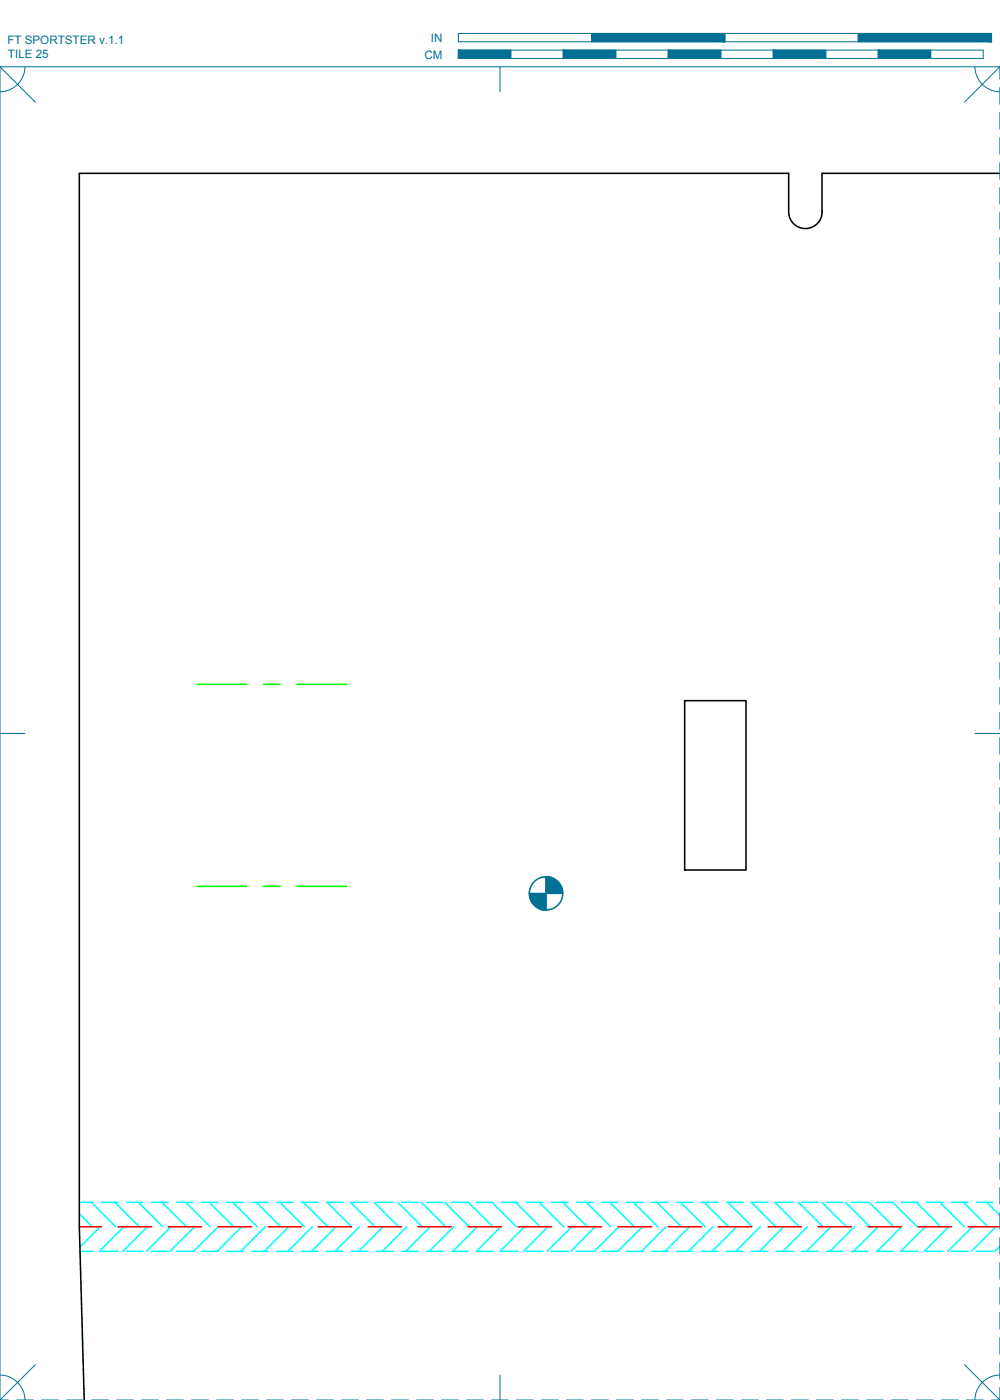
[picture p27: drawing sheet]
<svg xmlns="http://www.w3.org/2000/svg" width="190mm" height="267mm" viewBox="0 0 190 267" stroke-linecap="round" stroke-linejoin="round" font-family="sans-serif">
<defs><g id="words">
<g font-size="2.2" fill="#007095">
<text x="1.4" y="8.4">FT SPORTSTER v.1.1</text>
<text x="1.5" y="11.1">TILE 25</text>
<text x="80.8" y="11.2">CM</text>
<text x="82.1" y="8">IN</text>
</g>
</g></defs>
<!-- layer: 01 CUT -->
<path d="M190.5 33h-33.9v7.4a3.2 3.2 0 0 1-3.2 3.1 3.2 3.2 0 0 1-3.2-3.1v-7.4h-135.1v200.7l.9 33M130.4 133.5h11.7v32.2h-11.7z" fill="none" stroke="#000" stroke-width=".3"/>
<!-- layer: 05 REFERENCE -->
<path d="M37.5 130.4h9.5M50.2 130.4h3.2M56.6 130.4h9.5M37.5 168.8h9.5M50.2 168.8h3.2M56.6 168.8h9.5" fill="none" stroke="#0f0" stroke-width=".3"/>
<!-- layer: 04 BEVEL -->
<g fill="none" stroke="#0ff" stroke-width=".3">
<path d="M15.1 231.2l2.5 2.5M15.1 238.4h2.6M15.1 229h2.6M17.4 229l4.7 4.7M19.1 233.7l-3.9 3.9M19.3 238.4h3.2M19.3 229h3.2M21.9 229l4.6 4.7M23.6 233.7l-4.7 4.7M24.1 238.4h3.2M24.1 229h3.2M26.4 229l4.6 4.7"/>
<path d="M28.1 233.7l-4.7 4.7M28.9 238.4h3.1M28.9 229h3.1M30.9 229l4.6 4.7M32.6 233.7l-4.7 4.7M33.6 238.4h3.2M33.6 229h3.2M35.4 229l4.6 4.7M37.1 233.7l-4.7 4.7M38.4 238.4h3.2M38.4 229h3.2M39.9 229l4.6 4.7"/>
<path d="M41.6 233.7l-4.7 4.7M43.1 238.4h3.2M43.1 229h3.2M44.3 229l4.7 4.7M46 233.7l-4.6 4.7M47.9 238.4h3.2M47.9 229h3.2M48.8 229l4.7 4.7M50.5 233.7l-4.6 4.7M52.7 238.4h3.1M52.7 229h3.1M53.3 229l4.7 4.7"/>
<path d="M55 233.7l-4.6 4.7M57.4 238.4h3.2M57.4 229h3.2M57.8 229l4.7 4.7M59.5 233.7l-4.7 4.7M62.2 238.4h3.2M62.2 229h3.2M62.3 229l4.7 4.7M64 233.7l-4.7 4.7M66.8 229l4.7 4.7M67 238.4h3.1M67 229h3.1"/>
<path d="M68.5 233.7l-4.7 4.7M71.3 229l4.6 4.7M71.7 238.4h3.2M71.7 229h3.2M73 233.7l-4.7 4.7M75.8 229l4.6 4.7M76.5 238.4h3.2M76.5 229h3.2M77.5 233.7l-4.7 4.7M80.3 229l4.6 4.7M81.2 238.4h3.2M81.2 229h3.2"/>
<path d="M82 233.7l-4.7 4.7M84.8 229l4.6 4.7M86 238.4h3.2M86 229h3.2M86.4 233.7l-4.6 4.7M89.2 229l4.7 4.7M90.8 229h3.1M90.9 233.7l-4.6 4.7M93.7 229l4.7 4.7M95.4 233.7l-4.6 4.7h3.1M95.5 238.4h3.2M95.5 229h3.2"/>
<path d="M98.2 229l4.7 4.7M99.9 233.7l-4.7 4.7M100.3 238.4h3.2M100.3 229h3.2M102.7 229l4.7 4.7M104.4 233.7l-4.7 4.7M105.1 238.4h3.1M105.1 229h3.1M107.2 229l4.7 4.7M108.9 233.7l-4.7 4.7M109.8 238.4h3.2M109.8 229h3.2"/>
<path d="M111.7 229l4.7 4.7M113.4 233.7l-4.7 4.7M114.6 229h3.2M116.2 229l4.6 4.7M117.9 233.7l-4.7 4.7M119.3 238.4h3.2M119.3 229h3.2M120.7 229l4.6 4.7M122.4 233.7l-4.7 4.7h-3.1M124.1 238.4h3.2M124.1 229h3.2M125.2 229l4.6 4.7"/>
<path d="M126.9 233.7l-4.7 4.7M128.9 238.4h3.1M128.9 229h3.1M129.6 229l4.7 4.7M131.3 233.7l-4.6 4.7M133.6 238.4h3.2M133.6 229h3.2M134.1 229l4.7 4.7M135.8 233.7l-4.6 4.7M138.4 238.4h3.2M138.4 229h3.2M138.6 229l4.7 4.7"/>
<path d="M140.3 233.7l-4.6 4.7M143.1 229l4.7 4.7M143.2 238.4h3.1M143.2 229h3.1M144.8 233.7l-4.7 4.7M147.6 229l4.7 4.7M147.9 238.4h3.2M147.9 229h3.2M149.3 233.7l-4.6 4.7M152.1 229l4.7 4.7M152.7 238.4h3.2M152.7 229h3.2"/>
<path d="M153.8 233.7l-4.7 4.7M156.6 229l4.6 4.7M157.4 238.4h3.2M157.4 229h3.2M158.3 233.7l-4.7 4.7M161.1 229l4.6 4.7M162.2 238.4h3.2M162.2 229h3.2M162.8 233.7l-4.7 4.7M165.6 229l4.6 4.7M167 238.4h3.1M167 229h3.1"/>
<path d="M167.3 233.7l-4.7 4.7M170.1 229l4.6 4.7M171.7 238.4h3.2M171.7 229h3.2M171.7 233.7l-4.6 4.7M174.6 229l4.6 4.7M176.3 233.7l-4.7 4.7M176.5 238.4h3.2M176.5 229h3.2M179 229l4.7 4.7M180.7 233.7l-4.6 4.7M181.3 238.4h3.1"/>
<path d="M181.3 229h3.1M183.5 229l4.7 4.7M185.2 233.7l-4.6 4.7M186 238.4h3.2M186 229h3.2M188 229l2.5 2.5M189.7 233.7l-4.6 4.7M190.5 237.4l-1 1"/>
</g>
<!-- layer: 02 SCORE -->
<g fill="none" stroke="#f00" stroke-width=".3">
<path d="M15.1 233.7h4.2M22.5 233.7h6.4M32 233.7h6.4M41.6 233.7h6.3M51.1 233.7h6.3M60.6 233.7h6.4M70.1 233.7h6.4M79.7 233.7h6.3M89.2 233.7h6.3M98.7 233.7h6.4M108.2 233.7h6.4M117.8 233.7h6.3"/>
<path d="M127.3 233.7h6.3M136.8 233.7h6.4M146.3 233.7h6.4M155.9 233.7h6.3M165.4 233.7h6.3M174.9 233.7h6.4M184.4 233.7h6.1"/>
</g>
<!-- layer: 23 NOTES -->
<g fill="#007095" stroke="#007095" stroke-width=".19">
<path d="M104 167l.5 .1z"/>
<path d="M103 173.2h1l-.5 .2z"/>
<path d="M104 167.1h.5l-.5 .1zM104 167.2h1l-.5-.1z"/>
<path d="M104 167.2h1l-1 .2zM104 167.4h1.5l-.5-.2z"/>
<path d="M104 167.4h1.5l-1.5 .2zM104 167.6h1.9l-.4-.2z"/>
<path d="M104 167.6h1.9l-1.9 .4zM104 168h2.3l-.4-.4z"/>
<path d="M104 168h2.3l-2.3 .3zM104 168.3h2.6l-.3-.3z"/>
<path d="M104 168.3h2.6l-2.6 .5zM104 168.8h2.8l-.2-.5z"/>
<path d="M104 168.8h2.8l-2.8 .4zM104 169.2h3l-.2-.4z"/>
<path d="M104 169.2h3l-3 .5zM104 169.7h3.1l-.1-.5z"/>
<path d="M104 169.7h3.1l-3.1 .5zM104 170.2h3.2l-.1-.5z"/>
<path d="M100.8 170.2h3.2l-3.1 .5zM100.9 170.7h3.1v-.5z"/>
<path d="M100.9 170.7h3.1l-3 .5zM101 171.2h3v-.5z"/>
<path d="M101 171.2h3l-2.8 .4zM101.2 171.6h2.8v-.4z"/>
<path d="M101.2 171.6h2.8l-2.6 .5zM101.4 172.1h2.6v-.5z"/>
<path d="M101.4 172.1h2.6l-2.2 .3zM101.8 172.4h2.2v-.3z"/>
<path d="M101.8 172.4h2.2l-1.8 .4zM102.2 172.8h1.8v-.4z"/>
<path d="M102.2 172.8h1.8l-1.4 .2zM102.6 173h1.4v-.2z"/>
<path d="M102.6 173h1.4l-1 .2zM103 173.2h1v-.2z"/>
<path d="M103.5 173.4l.5-.2v.2zM103.5 173.4h.5z"/>
</g>
<circle cx="104" cy="170.2" r="3.2" fill="none" stroke="#007095" stroke-width=".3"/>
<path d="M100.8 170.2h6.4M104 167v6.4" fill="none" stroke="#007095" stroke-width=".25"/>
<!-- layer: 22 TILED -->
<g fill="none" stroke="#007095" stroke-width=".19">
<path d="M0 12.7l6.7 6.8M4.8 12.7a4.8 4.8 0 0 1-4.8 4.8M87.3 6.4h101.6v1.6h-101.6zM87.3 9.5h100v1.6h-100zM95.2 12.7v4.8M97.3 9.5v1.6M107.3 9.5v1.6M112.7 6.4v1.6M117.3 9.5v1.6M127.3 9.5v1.6M137.3 9.5v1.6M138.1 6.4v1.6"/>
<path d="M147.3 9.5v1.6M157.3 9.5v1.6M163.5 6.4v1.6M167.3 9.5v1.6M177.3 9.5v1.6M185.7 12.7a4.8 4.8 0 0 0 4.8 4.8M190.5 15.1v-2.4h-190.5v254M190.5 12.7l-6.8 6.8M190.5 16.7v3.2M190.5 21.4v3.2M190.5 26.2v3.2M190.5 31v3.1"/>
<path d="M190.5 35.7v3.2M190.5 40.5v3.2M190.5 45.3v3.1M190.5 50v3.2M190.5 54.8v3.2M190.5 59.5v3.2M190.5 64.3v3.2M190.5 69.1v3.1M190.5 73.8v3.2M190.5 78.6v3.2M190.5 83.4v3.1M190.5 88.1v3.2"/>
<path d="M190.5 92.9v3.2M190.5 97.6v3.2M190.5 102.4v3.2M190.5 107.2v3.1M190.5 111.9v3.2M190.5 116.7v3.2M0 139.7h4.8M185.7 139.7h4.8M190.5 121.5v3.1M190.5 126.2v3.2M190.5 131v3.2M190.5 135.7v3.2"/>
<path d="M190.5 140.5v3.2M190.5 145.3v3.1M190.5 150v3.2M190.5 154.8v3.2M190.5 159.6v3.1M190.5 164.3v3.2M190.5 169.1v3.2M190.5 173.8v3.2M190.5 178.6v3.2M190.5 183.4v3.1M190.5 188.1v3.2M190.5 192.9v3.2"/>
<path d="M190.5 197.7v3.1M190.5 202.4v3.2M190.5 207.2v3.2M190.5 211.9v3.2M190.5 216.7v3.2M190.5 221.5v3.1M190.5 226.2v3.2M190.5 231v3.2M190.5 235.8v3.1M6.7 260l-6.7 6.7M183.7 260l6.8 6.7M190.5 240.5v3.2"/>
<path d="M190.5 245.3v3.2M190.5 250v3.2M190.5 254.8v3.2M190.5 259.6v3.1M0 262a4.7 4.7 0 0 1 4.8 4.7M0 266.7h1.6M3.2 266.7h3.1M7.9 266.7h3.2M12.7 266.7h3.2M17.5 266.7h3.1M22.2 266.7h3.2M27 266.7h3.2"/>
<path d="M31.7 266.7h3.2M36.5 266.7h3.2M41.3 266.7h3.1M46 266.7h3.2M50.8 266.7h3.2M55.6 266.7h3.1M60.3 266.7h3.2M65.1 266.7h3.2M69.8 266.7h3.2M74.6 266.7h3.2M79.4 266.7h3.1M84.1 266.7h3.2"/>
<path d="M88.9 266.7h3.2M93.7 266.7h3.1M95.2 262v4.7M98.4 266.7h3.2M103.2 266.7h3.1M107.9 266.7h3.2M112.7 266.7h3.2M117.5 266.7h3.1M122.2 266.7h3.2M127 266.7h3.2M131.7 266.7h3.2M136.5 266.7h3.2"/>
<path d="M141.3 266.7h3.1M146 266.7h3.2M150.8 266.7h3.2M155.6 266.7h3.1M160.3 266.7h3.2M165.1 266.7h3.2M169.8 266.7h3.2M174.6 266.7h3.2M179.4 266.7h3.1M184.1 266.7h3.2M188.9 266.7h1.6M190.5 262a4.7 4.7 0 0 0-4.8 4.7"/>
<path d="M190.5 264.3v2.4"/>
</g>
<g fill="#007095" stroke="#007095" stroke-width=".19">
<path d="M163.5 6.4l25.4 1.6v-1.6zM163.5 6.4l25.4 1.6h-25.4z"/>
<path d="M112.7 6.4l25.4 1.6v-1.6zM112.7 6.4l25.4 1.6h-25.4z"/>
<path d="M167.3 9.5l10 1.6v-1.6zM167.3 9.5l10 1.6h-10z"/>
<path d="M147.3 9.5l10 1.6v-1.6zM147.3 9.5l10 1.6h-10z"/>
<path d="M127.3 9.5l10 1.6v-1.6zM127.3 9.5l10 1.6h-10z"/>
<path d="M107.3 9.5l10 1.6v-1.6zM107.3 9.5l10 1.6h-10z"/>
<path d="M87.3 9.5l10 1.6v-1.6zM87.3 9.5l10 1.6h-10z"/>
</g>
<use href="#words"/>
</svg>
